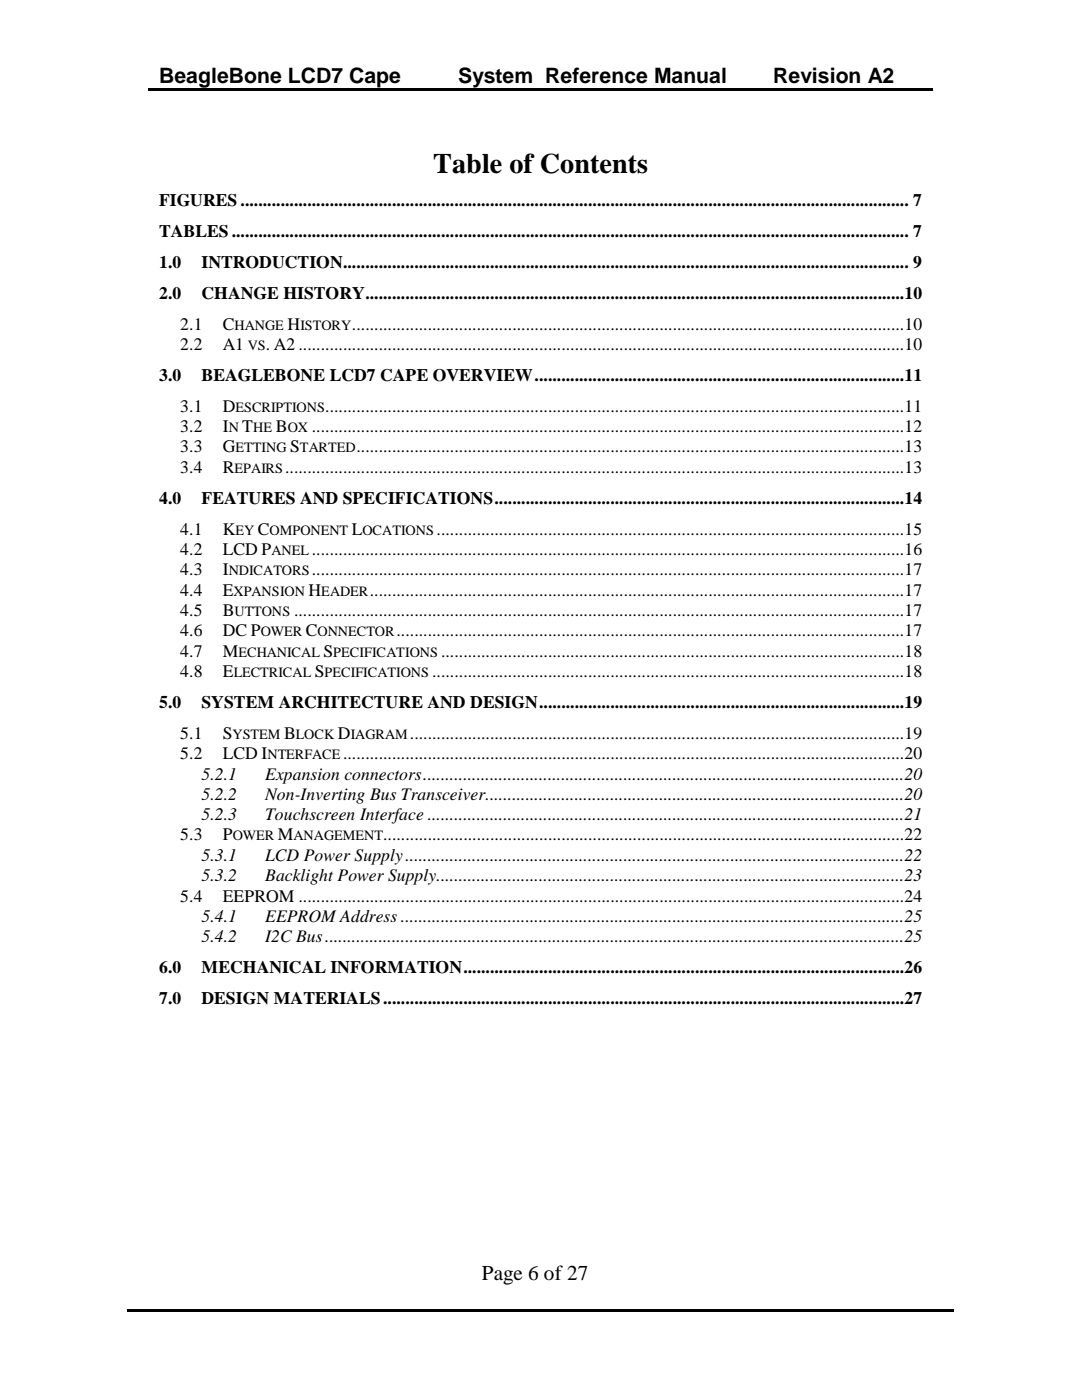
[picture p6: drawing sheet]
<svg xmlns="http://www.w3.org/2000/svg" width="216mm" height="279mm" viewBox="0 0 216 279" stroke-linecap="round" stroke-linejoin="round" font-family="sans-serif">
<defs><g id="words">
<text font-size="5.6" x="86.4" y="34.5">Table of Contents</text>
<g font-size="4.2">
<text x="31.7" y="16.6">BeagleBone LCD7 Cape</text>
<text x="91.4" y="16.6">System Reference Manual</text>
<text x="154.3" y="16.6">Revision A2</text>
<text x="96.1" y="255.4">Page 6 of 27</text>
</g>
<g font-size="3.5">
<text x="31.7" y="41.2">FIGURES ...................................................................................................................................................... 7</text>
<text x="31.7" y="47.4">TABLES ........................................................................................................................................................ 7</text>
<text x="31.7" y="53.5">1.0</text>
<text x="40.2" y="53.5">INTRODUCTION............................................................................................................................... 9</text>
<text x="31.7" y="59.7">2.0</text>
<text x="40.2" y="59.7">CHANGE HISTORY .........................................................................................................................10</text>
<text x="36" y="65.8">2.1</text>
<text x="44.4" y="65.8">C</text>
<text x="57.4" y="65.8">H</text>
<text x="70.2" y="65.8">............................................................................................................................10</text>
<text x="36" y="69.9">2.2</text>
<text x="44.4" y="69.9">A1</text>
<text x="53" y="69.9">. A2 ........................................................................................................................................10</text>
<text x="31.7" y="76.1">3.0</text>
<text x="40.2" y="76.1">BEAGLEBONE LCD7 CAPE OVERVIEW ...................................................................................11</text>
<text x="36" y="82.2">3.1</text>
<text x="44.4" y="82.2">D</text>
<text x="64.9" y="82.2">..................................................................................................................................11</text>
<text x="36" y="86.2">3.2</text>
<text x="44.4" y="86.2">I</text>
<text x="48.3" y="86.2">T</text>
<text x="55" y="86.2">B</text>
<text x="62.2" y="86.2">.....................................................................................................................................12</text>
<text x="36" y="90.3">3.3</text>
<text x="36" y="94.4">3.4</text>
<text x="44.4" y="90.3">G</text>
<text x="44.4" y="94.4">R</text>
<text x="56.9" y="94.4">...........................................................................................................................................13</text>
<text x="57.9" y="90.3">S</text>
<text x="71.1" y="90.3">...........................................................................................................................13</text>
<text x="31.7" y="100.6">4.0</text>
<text x="40.2" y="100.6">FEATURES AND SPECIFICATIONS ............................................................................................14</text>
<text x="36" y="106.7">4.1</text>
<text x="44.4" y="106.7">K</text>
<text x="51.5" y="106.7">C</text>
<text x="70.2" y="106.7">L</text>
<text x="87.1" y="106.7">.........................................................................................................15</text>
<text x="36" y="110.8">4.2</text>
<text x="44.4" y="110.8">LCD P</text>
<text x="62.2" y="110.8">.....................................................................................................................................16</text>
<text x="36" y="114.8">4.3</text>
<text x="36" y="118.9">4.4</text>
<text x="44.4" y="114.8">I</text>
<text x="44.4" y="118.9">E</text>
<text x="61.6" y="118.9">H</text>
<text x="62.2" y="114.8">.....................................................................................................................................17</text>
<text x="73.8" y="118.9">........................................................................................................................17</text>
<text x="36" y="122.9">4.5</text>
<text x="44.4" y="122.9">B</text>
<text x="58.7" y="122.9">.........................................................................................................................................17</text>
<text x="36" y="127">4.6</text>
<text x="36" y="131.1">4.7</text>
<text x="44.4" y="127">DC P</text>
<text x="44.4" y="131.1">M</text>
<text x="61" y="127">C</text>
<text x="64.6" y="131.1">S</text>
<text x="79.1" y="127">..................................................................................................................17</text>
<text x="88" y="131.1">........................................................................................................18</text>
<text x="36" y="135.1">4.8</text>
<text x="44.4" y="135.1">E</text>
<text x="62.8" y="135.1">S</text>
<text x="86.2" y="135.1">..........................................................................................................18</text>
<text x="31.7" y="141.4">5.0</text>
<text x="40.2" y="141.4">SYSTEM ARCHITECTURE AND DESIGN ..................................................................................19</text>
<text x="36" y="147.4">5.1</text>
<text x="44.4" y="147.4">S</text>
<text x="56.7" y="147.4">B</text>
<text x="67.4" y="147.4">D</text>
<text x="81.8" y="147.4">...............................................................................................................19</text>
<text x="36" y="151.5">5.2</text>
<text x="40.2" y="155.6">5.2.1</text>
<text x="44.4" y="151.5">LCD I</text>
<text x="52.9" y="155.6">Expansion connectors ............................................................................................................20</text>
<text x="68.5" y="151.5">..............................................................................................................................20</text>
<text x="40.2" y="159.6">5.2.2</text>
<text x="52.9" y="159.6">Non-Inverting Bus Transceiver ..............................................................................................20</text>
<text x="36" y="167.7">5.3</text>
<text x="40.2" y="163.7">5.2.3</text>
<text x="44.4" y="167.7">P</text>
<text x="52.9" y="163.7">Touchscreen Interface ...........................................................................................................21</text>
<text x="55.5" y="167.7">M</text>
<text x="76.5" y="167.7">.....................................................................................................................22</text>
<text x="40.2" y="171.8">5.3.1</text>
<text x="52.9" y="171.8">LCD Power Supply ................................................................................................................22</text>
<text x="36" y="179.9">5.4</text>
<text x="40.2" y="175.9">5.3.2</text>
<text x="44.4" y="179.9">EEPROM ........................................................................................................................................24</text>
<text x="52.9" y="175.9">Backlight Power Supply .........................................................................................................23</text>
<text x="40.2" y="184">5.4.1</text>
<text x="52.9" y="184">EEPROM Address .................................................................................................................25</text>
<text x="40.2" y="188">5.4.2</text>
<text x="52.9" y="188">I2C Bus ..................................................................................................................................25</text>
<text x="31.7" y="194.3">6.0</text>
<text x="40.2" y="194.3">MECHANICAL INFORMATION ...................................................................................................26</text>
<text x="31.7" y="200.4">7.0</text>
<text x="40.2" y="200.4">DESIGN MATERIALS .....................................................................................................................27</text>
</g>
<g font-size="2.8">
<text x="46.8" y="65.8">HANGE</text>
<text x="59.9" y="65.8">ISTORY</text>
<text x="49.4" y="69.9">VS</text>
<text x="47" y="82.2">ESCRIPTIONS</text>
<text x="45.6" y="86.2">N</text>
<text x="50.5" y="86.2">HE</text>
<text x="57.4" y="86.2">OX</text>
<text x="46.8" y="94.4">EPAIRS</text>
<text x="47" y="90.3">ETTING</text>
<text x="59.9" y="90.3">TARTED</text>
<text x="47" y="106.7">EY</text>
<text x="53.8" y="106.7">OMPONENT</text>
<text x="72.3" y="106.7">OCATIONS</text>
<text x="54.2" y="110.8">ANEL</text>
<text x="45.6" y="114.8">NDICATORS</text>
<text x="46.6" y="118.9">XPANSION</text>
<text x="64.1" y="118.9">EADER</text>
<text x="46.8" y="122.9">UTTONS</text>
<text x="47.6" y="131.1">ECHANICAL</text>
<text x="52" y="127">OWER</text>
<text x="63.4" y="127">ONNECTOR</text>
<text x="66.5" y="131.1">PECIFICATIONS</text>
<text x="46.7" y="135.1">LECTRICAL</text>
<text x="64.8" y="135.1">PECIFICATIONS</text>
<text x="46.4" y="147.4">YSTEM</text>
<text x="59.1" y="147.4">LOCK</text>
<text x="70" y="147.4">IAGRAM</text>
<text x="53.4" y="151.5">NTERFACE</text>
<text x="46.4" y="167.7">OWER</text>
<text x="58.6" y="167.7">ANAGEMENT</text>
</g>
</g></defs>
<path d="M29.6 17.6h54.6v.5h-54.6zM83.9 17.6h.5v.5h-.5zM84.4 17.6h68v.5h-68zM152.1 17.6h.6v.5h-.6zM152.7 17.6h33.4v.5h-33.4zM25.3 261.3h64.4v.5h-64.4zM89.5 261.3h.5v.5h-.5zM90 261.3h33.8v.5h-33.8zM123.6 261.3h.5v.5h-.5zM124.1 261.3h66.2v.5h-66.2z" fill="#000"/>
<use href="#words"/>
</svg>
